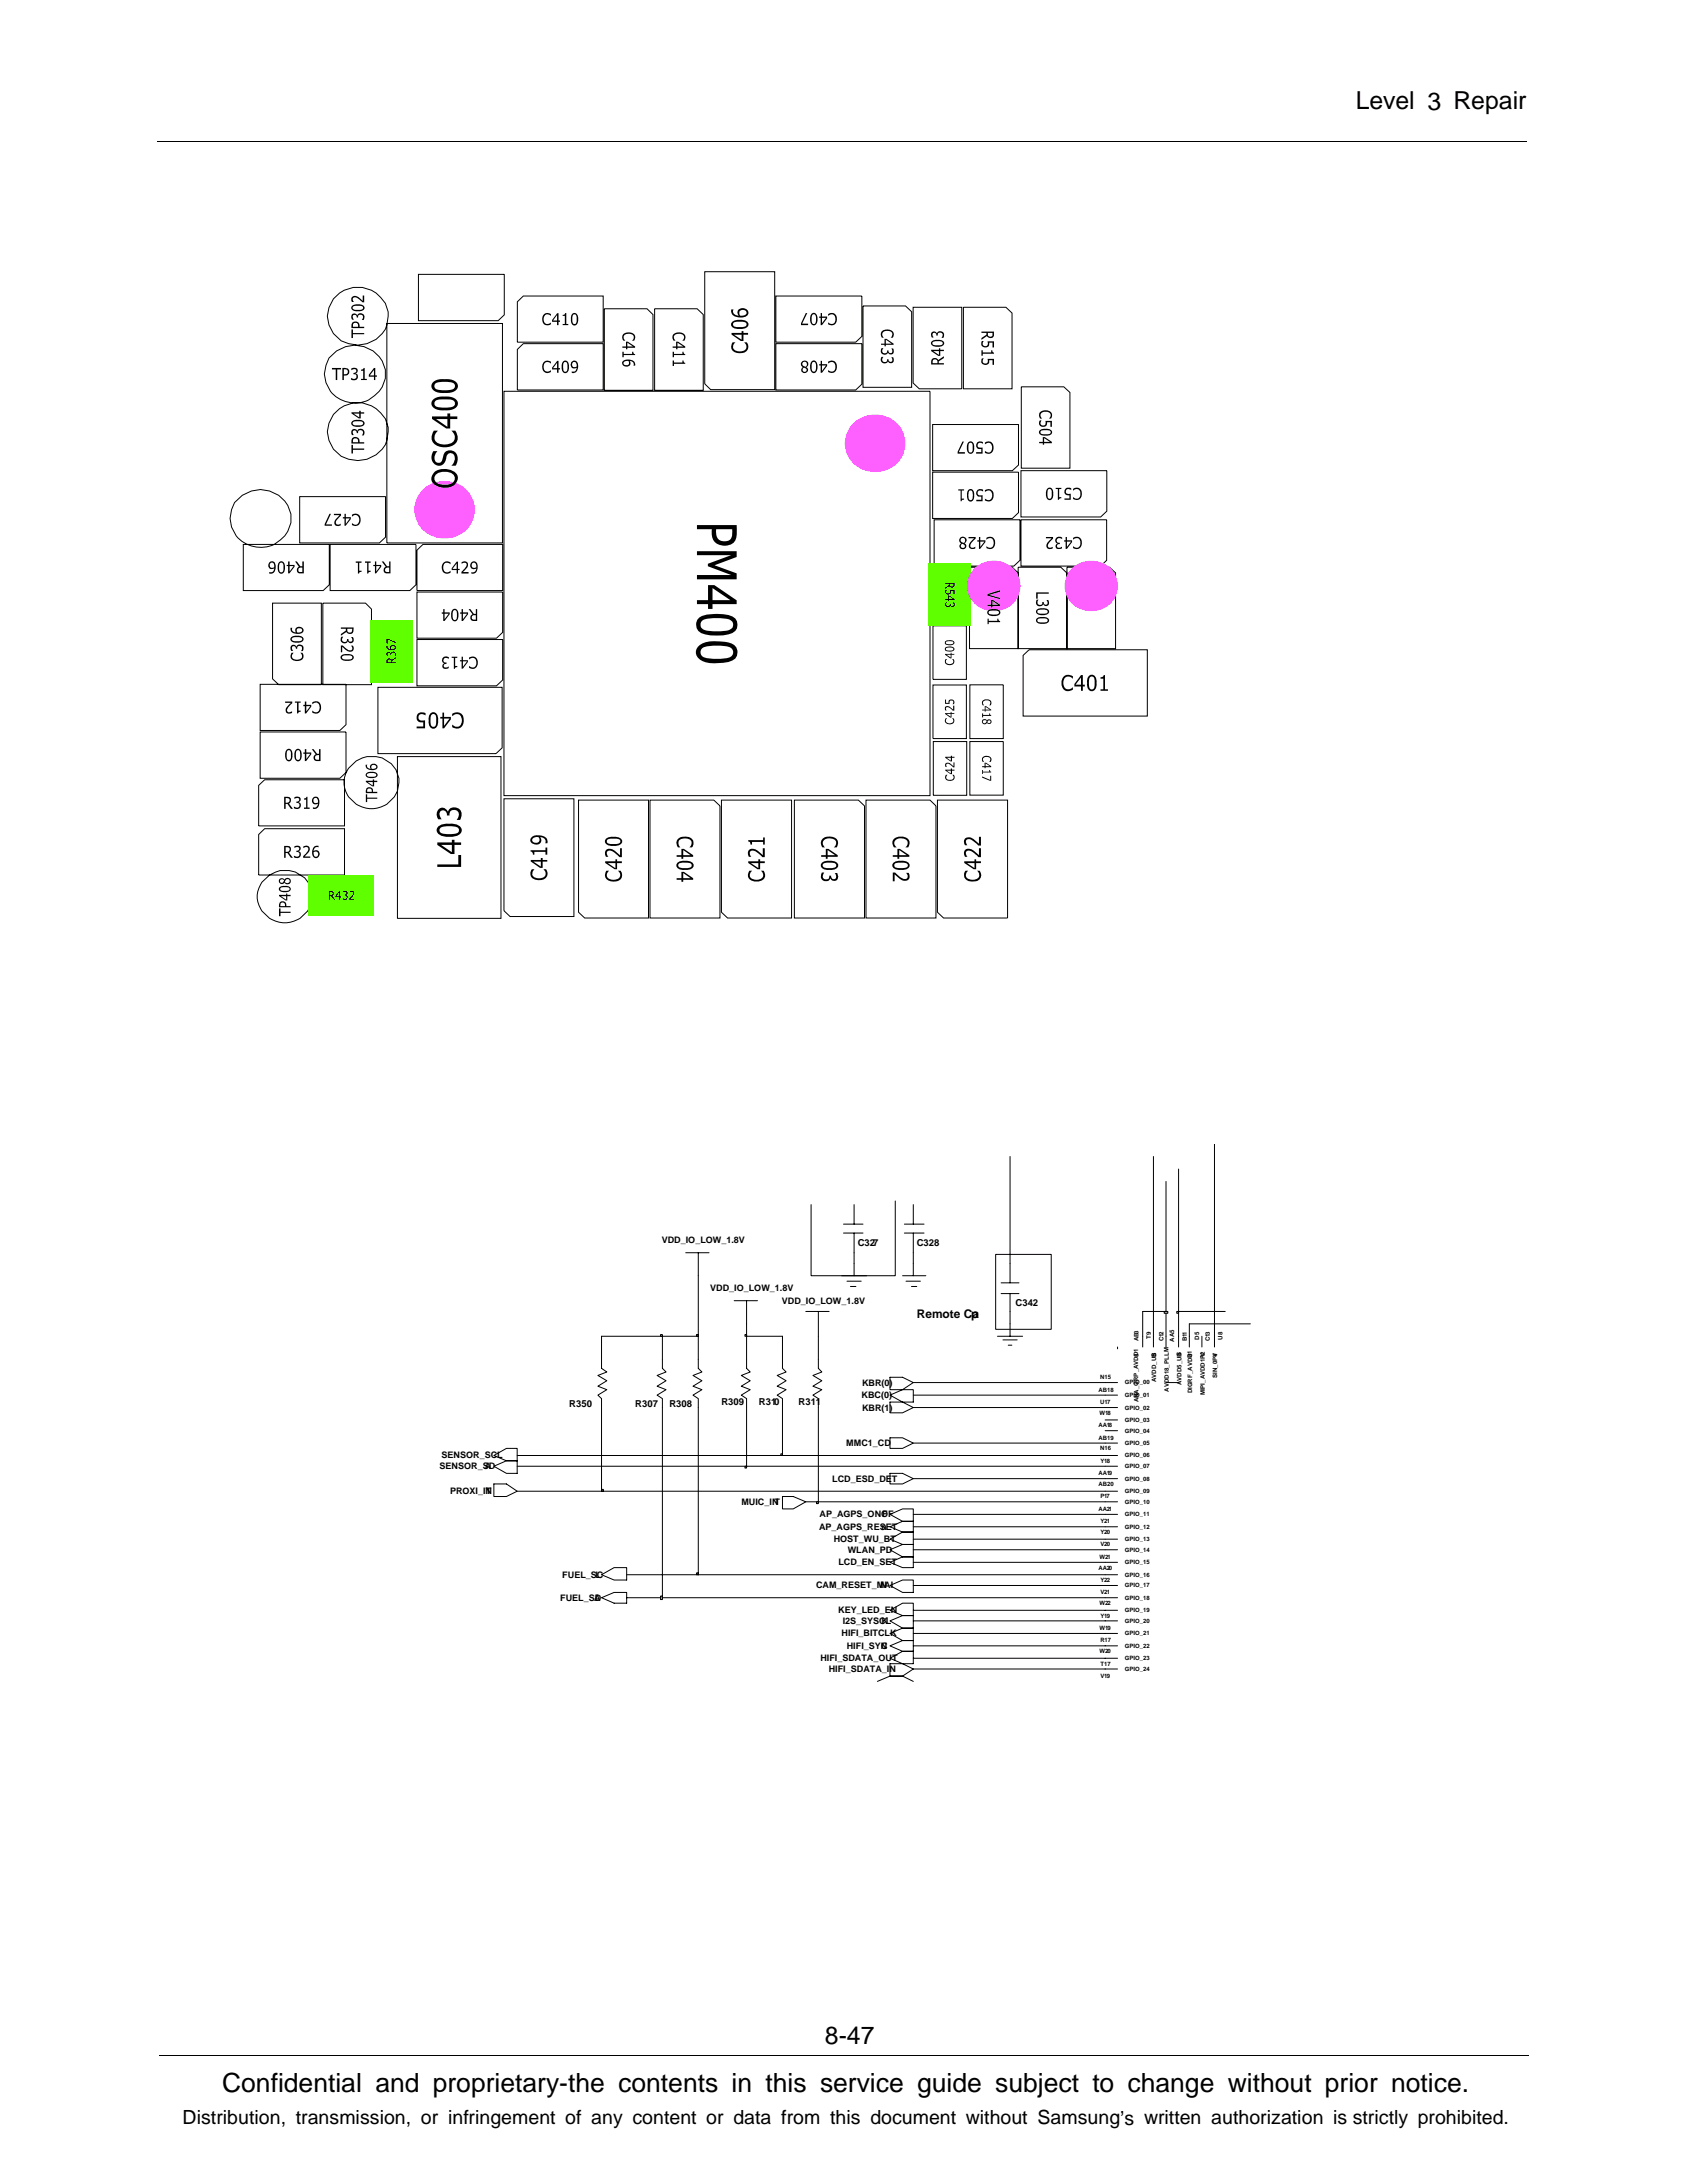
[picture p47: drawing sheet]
<svg xmlns="http://www.w3.org/2000/svg" width="216mm" height="279mm" viewBox="0 0 216 279" stroke-linecap="round" stroke-linejoin="round" font-family="sans-serif">
<defs><g id="words">
<text font-size="3.4" x="28.4" y="267.7">Confidential and proprietary-the contents in this service guide subject to change without prior notice.</text>
<g font-size="3.2">
<text x="173.5" y="14">Level 3 Repair</text>
<text x="105.6" y="261.6">8-47</text>
</g>
<text font-size="2.5" x="23.4" y="271.9">Distribution, transmission, or infringement of any content or data from this document without Samsung’s written authorization is strictly prohibited.</text>
<g font-size="1.5">
<text x="117.3" y="168.7">Remote Ca</text>
<text x="124.3" y="168.7">p</text>
</g>
<g font-size="1.2">
<text x="109.8" y="159.4">C327</text>
<text x="117.3" y="159.4">C328</text>
<text x="130" y="167.2">C342</text>
<text x="92.3" y="179.8">R309</text>
<text x="97.1" y="179.8">R310</text>
<text x="102.2" y="179.8">R311</text>
<text x="72.9" y="180.1">R350</text>
<text x="81.3" y="180">R307</text>
<text x="85.7" y="180">R308</text>
</g>
<g font-size="1.1">
<text x="84.7" y="159.1">VDD_IO_LOW_1.8V</text>
<text x="90.9" y="165.3">VDD_IO_LOW_1.8V</text>
<text x="100.1" y="166.9">VDD_IO_LOW_1.8V</text>
<text x="110.3" y="178.9">KBC(0)</text>
<text x="110.3" y="177.3">KBR(0)</text>
<text x="108.3" y="185.1">MMC1_CD</text>
<text x="110.3" y="180.5">KBR(1)</text>
<text x="56.3" y="188">SENSOR_SD</text>
<text x="56.5" y="186.7">SENSOR_SCL</text>
<text x="57.6" y="191.2">PROXI_IN</text>
<text x="62" y="188">A</text>
<text x="62.2" y="191.2">T</text>
<text x="106.5" y="189.6">LCD_ESD_DET</text>
<text x="94.9" y="192.6">MUIC_IN</text>
<text x="99.1" y="192.6">T</text>
<text x="104.8" y="195.8">AP_AGPS_RESET</text>
<text x="104.9" y="194.2">AP_AGPS_ONOF</text>
<text x="106.7" y="197.4">HOST_WU_BT</text>
<text x="112.8" y="195.8">n</text>
<text x="112.9" y="194.2">F</text>
<text x="72" y="201.9">FUEL_SC</text>
<text x="76.2" y="201.9">L</text>
<text x="104.4" y="203.3">CAM_RESET_MAI</text>
<text x="107.3" y="200.3">LCD_EN_SET</text>
<text x="108.5" y="198.8">WLAN_PD</text>
<text x="112.7" y="203.3">N</text>
<text x="71.7" y="204.9">FUEL_SD</text>
<text x="76" y="204.9">A</text>
<text x="107.3" y="206.5">KEY_LED_EN</text>
<text x="107.7" y="209.4">HIFI_BITCLK</text>
<text x="107.8" y="207.9">I2S_SYSCL</text>
<text x="112.8" y="207.9">K</text>
<text x="105" y="212.6">HIFI_SDATA_OUT</text>
<text x="106.1" y="214">HIFI_SDATA_IN</text>
<text x="108.4" y="211">HIFI_SYN</text>
<text x="112.8" y="211">C</text>
</g>
<g font-size=".8">
<text x="145.7" y="171.7" transform="rotate(-90 145.7 171.7)">AB3</text>
<text x="147.3" y="171.4" transform="rotate(-90 147.3 171.4)">T9</text>
<text x="148" y="173.7" transform="rotate(-90 148 173.7)">S</text>
<text x="148.9" y="171.6" transform="rotate(-90 148.9 171.6)">C12</text>
<text x="150.3" y="171.7" transform="rotate(-90 150.3 171.7)">AA5</text>
<text x="151.2" y="173.6" transform="rotate(-90 151.2 173.6)">S</text>
<text x="151.9" y="171.6" transform="rotate(-90 151.9 171.6)">B11</text>
<text x="152.6" y="173.7" transform="rotate(-90 152.6 173.7)">81</text>
<text x="153.5" y="171.5" transform="rotate(-90 153.5 171.5)">D5</text>
<text x="154.2" y="173.7" transform="rotate(-90 154.2 173.7)">V</text>
<text x="154.9" y="171.6" transform="rotate(-90 154.9 171.6)">C13</text>
<text x="155.8" y="173.7" transform="rotate(-90 155.8 173.7)">4</text>
<text x="156.5" y="171.5" transform="rotate(-90 156.5 171.5)">U8</text>
<text x="140.6" y="178.1">AB18</text>
<text x="140.8" y="179.7">U17</text>
<text x="140.8" y="176.5">N15</text>
<text x="144" y="178.8">GPIO_01</text>
<text x="144" y="177.2">GPIO_00</text>
<text x="145.7" y="179.5" transform="rotate(-90 145.7 179.5)">ANA_GRP_AVD8D1</text>
<text x="148" y="176.9" transform="rotate(-90 148 176.9)">AVDD_UB</text>
<text x="149.6" y="178.1" transform="rotate(-90 149.6 178.1)">AVDD18_PLLM</text>
<text x="151.2" y="177.3" transform="rotate(-90 151.2 177.3)">AVDD5_UB</text>
<text x="152.6" y="178.3" transform="rotate(-90 152.6 178.3)">DIGRF_AVDD</text>
<text x="154.2" y="178.6" transform="rotate(-90 154.2 178.6)">MIPI_AVDD1P2</text>
<text x="155.8" y="176.4" transform="rotate(-90 155.8 176.4)">SIN_0PV</text>
<text x="140.6" y="182.7">AA18</text>
<text x="140.6" y="184.3">AB19</text>
<text x="140.7" y="181.1">W18</text>
<text x="140.8" y="185.6">N16</text>
<text x="144" y="182">GPIO_03</text>
<text x="144" y="180.4">GPIO_02</text>
<text x="144" y="184.9">GPIO_05</text>
<text x="144" y="183.4">GPIO_04</text>
<text x="140.6" y="188.8">AA19</text>
<text x="140.6" y="190.2">AB20</text>
<text x="140.8" y="187.2">Y18</text>
<text x="140.8" y="191.8">P17</text>
<text x="144" y="187.9">GPIO_07</text>
<text x="144" y="191.1">GPIO_09</text>
<text x="144" y="189.5">GPIO_08</text>
<text x="144" y="186.5">GPIO_06</text>
<text x="140.6" y="193.4">AA21</text>
<text x="140.8" y="196.3">Y20</text>
<text x="140.8" y="195">Y21</text>
<text x="140.8" y="197.9">V20</text>
<text x="144" y="197.3">GPIO_13</text>
<text x="144" y="195.6">GPIO_12</text>
<text x="144" y="194.1">GPIO_11</text>
<text x="144" y="192.5">GPIO_10</text>
<text x="140.6" y="200.9">AA20</text>
<text x="140.7" y="199.5">W21</text>
<text x="140.8" y="202.5">Y22</text>
<text x="144" y="203.2">GPIO_17</text>
<text x="144" y="200.2">GPIO_15</text>
<text x="144" y="198.6">GPIO_14</text>
<text x="144" y="201.8">GPIO_16</text>
<text x="140.7" y="208.6">W19</text>
<text x="140.7" y="205.4">W22</text>
<text x="140.8" y="207">Y19</text>
<text x="140.8" y="204.1">V21</text>
<text x="144" y="207.7">GPIO_20</text>
<text x="144" y="209.3">GPIO_21</text>
<text x="144" y="206.4">GPIO_19</text>
<text x="144" y="204.7">GPIO_18</text>
<text x="140.7" y="211.6">W20</text>
<text x="140.8" y="214.8">V19</text>
<text x="140.8" y="210.2">R17</text>
<text x="140.8" y="213.2">T17</text>
<text x="144" y="212.5">GPIO_23</text>
<text x="144" y="213.9">GPIO_24</text>
<text x="144" y="210.9">GPIO_22</text>
</g>
</g></defs>
<g fill="none" stroke="#000" stroke-width=".13">
<path d="M20.2 18.1h175.3M42.7 38.2a4 4 0 0 1 4-1.3 4 4 0 0 1 3 3 3.8 3.8 0 0 1-5.1 4.1 3.6 3.6 0 0 1-1.9-5.8zM53.6 35.1h10.9v5.2l-.7 .7h-10.2zM66.2 38.6l.8-.7h10.2v5.9h-11zM77.3 39.5h5.5l.8 .8v9.7h-6.3zM83.8 39.5h5.4l.8 .8v9.7h-6.2zM90.2 34.8h8.9v15.1h-8.1l-.8-.8zM99.3 37.9h11v5.2l-.8 .7h-10.2zM110.4 39.2h5.5l.8 .7v9.7h-6.3zM116.9 39.3h6.2v10.5h-5.5l-.7-.8zM123.3 39.3h5.4l.8 .8v9.7h-6.2zM42.1 45.8a4.1 4.1 0 0 1 4.1-1.5 4.1 4.1 0 0 1 3.1 3 3.9 3.9 0 0 1-3.4 4.3 3.8 3.8 0 0 1-3.7-1.7 3.8 3.8 0 0 1-.1-4.1z"/>
<path d="M42.7 53a4 4 0 0 1 4-1.4 4 4 0 0 1 3 3.1 3.8 3.8 0 0 1-5.1 4.1 3.7 3.7 0 0 1-1.9-5.8zM49.5 41.4h14.8v28.1h-14.8zM64.5 50.1h54.5v51.7h-54.5zM66.2 44.7l.8-.7h10.2v5.9h-11zM99.3 44h11v5.2l-.8 .7h-10.2zM119.4 54.3h10.9v5.2l-.7 .7h-10.2zM130.7 49.5h5.4l.8 .7v9.7h-6.2zM30 64.3a4 4 0 0 1 4.1-1.6 4 4 0 0 1 3.1 3.1 3.9 3.9 0 0 1-3.6 4.3 3.9 3.9 0 0 1-4.2-3.7l.2-1.2zM31.1 69.7h11v5.1l-.7 .8h-10.3zM34.9 77.2h6.2v10.4h-5.4l-.8-.7zM38.4 63.6h10.9v5.1l-.7 .8h-10.2zM41.3 77.2h5.5l.7 .8v9.6h-6.2z"/>
<path d="M42.2 69.7h11v5.1l-.7 .8h-10.3zM47.9 79.9h4.3v6.9h-4.3zM53.4 70.4l.7-.7h10.2v5.9h-10.9zM53.4 75.8h10.9v5.1l-.8 .8h-10.1zM119.4 60.4h10.9v5.2l-.7 .8h-10.2zM119.4 72.7h4.3v6.9h-4.3zM119.5 66.5h11v5.2l-.7 .8h-10.3zM124.1 72.6h5.4l.8 .7v9.7h-6.2zM130.3 72.6h5.5l.7 .7v9.7h-6.2zM130.7 66.5h10.9v5.2l-.7 .8h-10.2zM130.7 60.2h10.9v5.2l-.7 .8h-10.2zM136.5 72.6h5.5l.8 .7v9.7h-6.3z"/>
<path d="M33.3 87.6h11v5.2l-.8 .7h-10.2zM33.3 93.7h11v5.2l-.8 .7h-10.2zM44.6 98.3a3.7 3.7 0 0 1 5.5-.6 3.4 3.4 0 0 1 .5 4.1 3.4 3.4 0 0 1-3.9 1.6 3.3 3.3 0 0 1-2.1-5.1zM48.4 88h15.9v7.7l-.8 .8h-15.1zM50.9 96.8h13.2v20.7h-13.2zM53.4 81.9h10.9v5.1l-.8 .8h-10.1zM119.4 80.1h4.3v6.9h-4.3zM119.4 87.7h4.3v6.8h-4.3zM119.4 94.9h4.3v6.9h-4.3zM124.1 94.9h4.3v6.9h-4.3zM124.1 87.7h4.3v6.8h-4.3zM130.9 83.9l.8-.7h15.1v8.5h-15.9z"/>
<path d="M33.1 100.5l.8-.7h10.2v5.9h-11zM33.1 106.8l.8-.7h10.2v5.9h-11zM33.5 112.9a3.7 3.7 0 0 1 6.1 .2 3.5 3.5 0 0 1-.6 3.9 3.5 3.5 0 0 1-3.9 .8 3.2 3.2 0 0 1-1.6-4.9zM40.1 112.6h7.2v4h-7.2zM64.5 102.2h8.9v15.1h-8.1l-.8-.7zM74 102.4h9v15.1h-8.2l-.8-.7zM83.2 102.4h8.2l.7 .7v14.4h-8.9zM92.3 102.4h9v15.1h-8.2l-.8-.7zM101.7 102.4h8.2l.7 .7v14.4h-8.9zM110.8 102.4h8.2l.8 .7v14.4h-9zM120 102.4h8.9v15.1h-8.1l-.8-.7zM20.4 263h175.3"/>
</g>
<g fill="#000">
<path d="M69.7 46.2h.4l.4 .1v.2a.55 .55 0 0 0-.7-.1 .55 .55 0 0 0-.2 .7 .52 .52 0 0 0 .4 .4 .52 .52 0 0 0 .5-.1v.2l-.1 .1a.64 .64 0 0 1-1-.4v-.4l.1-.4zM69.7 40.1h.4l.4 .1v.2a.57 .57 0 0 0-.8 0 .57 .57 0 0 0-.1 .7 .52 .52 0 0 0 .9 .2l-.1 .2a.68 .68 0 0 1-1-.3v-.4l.1-.4zM72 40.3l.3-.1v-.1h.2v1.4h.2v.1h-.7v-.1h.3v-1.1h-.3zM79.7 45h.1v.3h1.1v-.3h.1l.1 .2 .2 .1v.1h-1.5v.3h-.1zM79.8 42.7a1.12 1.12 0 0 1 1.4 .1l.1 .4-.1 .4h-.3a.51 .51 0 0 0 .1-.7 .51 .51 0 0 0-.7-.2 .48 .48 0 0 0-.5 .3 .48 .48 0 0 0 .2 .6h-.2l-.2-.3 .1-.4zM86.1 45h.2v.3h1v-.3h.2l.2 .4h-1.4v.3h-.2zM86.1 46.1h.2v.3h1v-.3h.2l.2 .5h-1.4v.2h-.2zM86.2 42.7a1.09 1.09 0 0 1 1.4 .1l.1 .4-.1 .4h-.3a.49 .49 0 0 0 .2-.6 .49 .49 0 0 0-.6-.3 .51 .51 0 0 0-.6 .3 .51 .51 0 0 0 .1 .6l-.2-.1a.63 .63 0 0 1 0-.8zM93.7 43.8h.4a.61 .61 0 0 0-.2 .7 .61 .61 0 0 0 .5 .5 .73 .73 0 0 0 .8-.1 .73 .73 0 0 0 .3-.8l-.3-.3 .4 .1a.8 .8 0 0 1-.4 1.2 1.33 1.33 0 0 1-1.6-.4v-.4zM103.1 40.1h.2l-.6 1.3h.7v.2h-.9v-.2zM106 40.2a.71 .71 0 0 1 1.1 .3v.4l-.1 .4-.2 .3h-.4l-.4-.1v-.2a.56 .56 0 0 0 .8 .1 .56 .56 0 0 0 .1-.8 .5 .5 0 0 0-.4-.4 .5 .5 0 0 0-.5 .2zM106 46.3a.68 .68 0 0 1 1.1 .3v.4l-.1 .4-.2 .3h-.4l-.4-.1v-.2a.56 .56 0 0 0 .7 0 .56 .56 0 0 0 .2-.7 .53 .53 0 0 0-.9-.2z"/>
<path d="M112.9 42.4l.2-.2a1.16 1.16 0 0 1 1.2 .3l.1 .3-.1 .4h-.3a.48 .48 0 0 0 .2-.6 .48 .48 0 0 0-.6-.2h-.4l-.2 .1-.1 .2v.3l.2 .2h-.2a.76 .76 0 0 1 0-.8zM112.8 44.6h.3a.37 .37 0 0 0-.1 .5 .37 .37 0 0 0 .5 .1v-.3h.2l.1 .3 .3-.1a.44 .44 0 0 0 0-.5h.2a.45 .45 0 0 1 0 .5 .45 .45 0 0 1-.5 .2l-.2-.2v.1a.51 .51 0 0 1-.7 .1 .51 .51 0 0 1-.1-.7zM112.8 45.7h.3a.36 .36 0 0 0-.2 .4 .36 .36 0 0 0 .5 .2l.1-.3h.2a.28 .28 0 0 0 .1 .3 .28 .28 0 0 0 .4-.1v-.3l-.1-.2h.2a.42 .42 0 0 1 0 .7 .42 .42 0 0 1-.7-.2l-.1 .2-.3 .1h-.2l-.2-.2-.1-.3zM123.2 56.5h.2l-.7 1.4h.8v.2h-.9v-.3zM125 56.7l.2-.2 .6 .1v.2l-.2-.1a.33 .33 0 0 0-.4 .1 .33 .33 0 0 0 .1 .5h.5v.8h-.9v-.2h.7v-.4a.55 .55 0 0 1-.7-.5zM126 56.6h.1a.7 .7 0 0 1 1 .3l.1 .5-.1 .4-.3 .2-.3 .1-.5-.1v-.3l.4 .2a.63 .63 0 0 0 .6-.6 .63 .63 0 0 0-.5-.6l-.5 .2zM133.1 52.7a.95 .95 0 0 1 1.5 .3l-.1 .6h-.3l.2-.3 .1-.2a.77 .77 0 0 0-1.3 0v.2l.2 .3h-.3l-.1-.2v-.4zM133.1 53.8h.2a.35 .35 0 0 0 0 .6 .35 .35 0 0 0 .5-.3v-.2h.8v.7h-.2v-.6h-.4a.53 .53 0 0 1-.6 .7 .53 .53 0 0 1-.3-.9zM42.2 65.8h.2l-.7 1.3h.8v.2h-.9v-.2zM42.7 65.8h.9v.2l-.6 .7v.3l.2 .1 .4-.1v.2a.49 .49 0 0 1-.7 0 .49 .49 0 0 1 0-.6l.6-.7h-.8zM45 65.9l.1-.1a.76 .76 0 0 1 1.1 .7 .76 .76 0 0 1-1 .8l-.2-.1v-.2a.51 .51 0 0 0 .6 .1 .51 .51 0 0 0 .4-.5v-.3l-.2-.2-.2-.2h-.3l-.3 .2zM56.9 71.9l.3-.1 .5 .2v.2a.56 .56 0 0 0-.8-.1 .56 .56 0 0 0-.1 .8 .53 .53 0 0 0 .9 .2v.2a.68 .68 0 0 1-1.1-.3l-.1-.5 .1-.3z"/>
<path d="M59.1 71.9a.49 .49 0 0 1 .7 .1 .49 .49 0 0 1-.1 .7l-.5 .5h.8v.2h-.9v-.2l.2-.3a.66 .66 0 0 0 .3-.8l-.3-.1-.2 .2zM122.6 62.6h.8v.2h-.3v1h.3v.1l-.3 .1v.2h-.2v-1.4h-.3zM124 68.7h.9v.2a1.02 1.02 0 0 0-.7 1.1 .45 .45 0 0 0 .6 0v.2l-.3 .1-.3-.1a.63 .63 0 0 1 .1-1l.4-.3h-.7zM125 62.8l.2-.2h.3l.3 .1v.2a.37 .37 0 0 0-.5-.1 .37 .37 0 0 0-.1 .5l.6 .1v.8h-.9v-.2h.7v-.4a.48 .48 0 0 1-.7-.5zM126 62.7a.69 .69 0 0 1 1.1 .3l.1 .5-.1 .4-.3 .2-.3 .1-.5-.1v-.3l.5 .2a.62 .62 0 0 0 .5-.6 .62 .62 0 0 0-.5-.6l-.5 .2zM126.2 68.8a.73 .73 0 0 1 1.1 .3l.1 .5-.2 .4-.2 .2-.3 .1-.5-.2v-.2a.55 .55 0 0 0 .8 .1 .55 .55 0 0 0 .1-.7 .5 .5 0 0 0-.3-.4 .5 .5 0 0 0-.6 .2zM132.6 75.8h1.6v.2h-1.4v.6h-.2zM132.7 76.8h.2a.35 .35 0 0 0-.1 .4 .35 .35 0 0 0 .4 .2l.2-.1v-.3h.2l.1 .4h.3a.43 .43 0 0 0-.1-.6h.3a.45 .45 0 0 1 0 .5 .45 .45 0 0 1-.5 .2l-.2-.2-.1 .2-.3 .1-.3-.1-.2-.1v-.3zM133.9 68.7h.9v.2l-.3 .3a.8 .8 0 0 0-.4 .8l.2 .1 .4-.1v.2h-.6a.75 .75 0 0 1 .3-1.1l.2-.2h-.7zM135.1 62.4h.7v.2h-.2v1h.2v.2h-.2l-.1 .2h-.1v-1.4h-.3zM135.2 68.8l.3-.1 .4 .1v.2l-.5-.1-.1 .2a.31 .31 0 0 0 .3 .4v.1h-.1a.27 .27 0 0 0-.2 .5 .27 .27 0 0 0 .5-.1h.1v.2a.55 .55 0 0 1-.8-.2v-.3l.2-.1-.1-.1a.43 .43 0 0 1 0-.7zM136.4 62.6l.2-.2h.3l.2 .1v.2a.39 .39 0 0 0-.4-.1 .39 .39 0 0 0-.3 .3 .42 .42 0 0 0 .6 .3v.8h-.8v-.2h.7v-.4a.5 .5 0 0 1-.6-.2 .5 .5 0 0 1 .1-.6z"/>
<path d="M137.3 68.8h.2a.68 .68 0 0 1 .9 .3 .79 .79 0 0 1-.6 1.2l-.5-.2v-.2a.57 .57 0 0 0 .8 .1 .57 .57 0 0 0 .1-.7 .53 .53 0 0 0-.9-.2zM137.3 62.5h.1a.66 .66 0 0 1 1 .3l.1 .5-.2 .4-.2 .2-.3 .1-.5-.1v-.3a.56 .56 0 0 0 .8 .1 .56 .56 0 0 0 .2-.7 .51 .51 0 0 0-.4-.4 .51 .51 0 0 0-.6 .2zM36.5 89.8h.9v.2l-.2 .2a.88 .88 0 0 0-.4 .8l.3 .2 .3-.2v.2a.5 .5 0 0 1-.6 .1 .5 .5 0 0 1-.2-.5l.1-.3 .5-.5h-.7zM37.7 89.8h.8v.1h-.3v1.1h.3v.1l-.3 .1v.1h-.2v-1.4h-.3zM37.3 82.7a.38 .38 0 0 1 .6 .1 .5 .5 0 0 1 .8-.2 .5 .5 0 0 1 0 .7h-.2a.37 .37 0 0 0 .1-.5 .37 .37 0 0 0-.5-.1l-.1 .3h-.1a.28 .28 0 0 0-.2-.3 .28 .28 0 0 0-.4 .2 .28 .28 0 0 0 .2 .3v.1h-.2l-.1-.2zM37.3 83.5h.3a.49 .49 0 0 0-.2 .6 .49 .49 0 0 0 .5 .3 .51 .51 0 0 0 .7-.2 .51 .51 0 0 0-.2-.6l.3-.1 .1 .2a.65 .65 0 0 1-.7 .9 .71 .71 0 0 1-.8-.2 .71 .71 0 0 1 0-.9zM40 89.9l.3-.1a.58 .58 0 0 1 .7 .4l.1 .4-.1 .4-.2 .3h-.4l-.4-.1v-.2a.57 .57 0 0 0 .7 .1 .57 .57 0 0 0 .2-.8 .51 .51 0 0 0-.4-.4 .51 .51 0 0 0-.5 .2zM53.6 91.3l.2-.1 .7 .1v.3a.52 .52 0 0 0-.9 .1 .46 .46 0 0 0 .1 .5 .46 .46 0 0 0 .5 0h.2v1h-1.1v-.2h.9l-.1-.5a.61 .61 0 0 1-.8-.7l.1-.3zM56.7 84.2a.61 .61 0 0 1 .7-.1v.2l-.5-.1-.1 .2v.3l.3 .1v.2h-.2a.27 .27 0 0 0 0 .4 .27 .27 0 0 0 .4-.1h.1v.2a.46 .46 0 0 1-.5 .1 .46 .46 0 0 1-.2-.6l.2-.1h-.1a.43 .43 0 0 1-.1-.7zM57.8 84.1h.7v.1h-.2v1h.2v.2h-.2l-.1 .2h-.1v-1.4h-.3zM57.9 91.3h.1a.92 .92 0 0 1 1.3 .4 1.04 1.04 0 0 1-.9 1.5l-.5-.1v-.3a.71 .71 0 0 0 .8 .2 .71 .71 0 0 0 .4-.8 .71 .71 0 0 0-.4-.7 .71 .71 0 0 0-.8 .2zM60 84.2l.5-.2a.81 .81 0 0 1 .7 .8 .81 .81 0 0 1-.7 .8l-.5-.1v-.3a.56 .56 0 0 0 .8 .1 .56 .56 0 0 0 .1-.7 .54 .54 0 0 0-.9-.2z"/>
<path d="M120.9 89.5h.2v.5h.3a.38 .38 0 0 1 .5-.5 .38 .38 0 0 1 .2 .6h-.2a.27 .27 0 0 0 0-.4h-.3l-.1 .4h-.6zM121 84.3h.2a.37 .37 0 0 0-.1 .5 .37 .37 0 0 0 .4 .2 .37 .37 0 0 0 .5-.2 .37 .37 0 0 0-.1-.5l.2 .1a.4 .4 0 0 1-.3 .7 .54 .54 0 0 1-.6 0 .54 .54 0 0 1-.3-.6zM121 91.9h.2a.41 .41 0 0 0 0 .6 .41 .41 0 0 0 .6 0l.2-.2-.1-.4h.1l.1 .2a.45 .45 0 0 1-.3 .6 .61 .61 0 0 1-.9-.5zM121.1 99.2h.1a.37 .37 0 0 0-.1 .5 .37 .37 0 0 0 .5 .1 .34 .34 0 0 0 .4-.2 .34 .34 0 0 0-.1-.4l.2 .1a.5 .5 0 0 1 0 .5 .5 .5 0 0 1-.5 .1h-.3a.46 .46 0 0 1-.2-.7zM121 90.4a.67 .67 0 0 1 .9 .3l.1 .1v-.5h.1v.7l-.2-.1a.92 .92 0 0 0-.8-.3v.1l.1 .2h-.2zM121 97.7a.88 .88 0 0 1 1 .3v.1v-.5h.2v.6h-.2l-.6-.5-.3 .1 .1 .4h-.2l-.1-.2zM125.7 98.6h.1v.2h.8v-.2h.1l.2 .3h-1.1v.2h-.1zM125.7 91.3h.1v.2h.8v-.2h.1l.2 .3h-1.1v.2h-.1zM125.8 96.9a.59 .59 0 0 1 .8-.1 .59 .59 0 0 1 .2 .7h-.2l.1-.2v-.2a.64 .64 0 0 0-.9-.1v.3l.1 .2a.32 .32 0 0 1-.2-.2 .32 .32 0 0 1 0-.3zM125.8 89.6a.62 .62 0 0 1 .7-.1 .62 .62 0 0 1 .4 .6l-.1 .2h-.2l.1-.3a.48 .48 0 0 0-.4-.4 .48 .48 0 0 0-.5 .4l.1 .3a.32 .32 0 0 1-.2-.2 .32 .32 0 0 1 0-.3zM125.7 99.4l1 .4v-.5h.2v.6l-1.2-.4zM136.3 86.5l.4-.1 .6 .2v.3a.69 .69 0 0 0-.8-.2 .69 .69 0 0 0-.4 .7 .7 .7 0 0 0 .4 .8 .7 .7 0 0 0 .8-.2v.3l-.6 .2a1.05 1.05 0 0 1-.7-1.7z"/>
<path d="M140.8 86.7a.35 .35 0 0 0 .4-.3h.2v1.8h.4v.2h-1v-.2h.4v-1.3h-.4zM56.1 103.7l.2-.3h.3l.4 .1 .3 .4a.96 .96 0 0 1 1.4-.4 .96 .96 0 0 1 .2 1.4h-.4a.65 .65 0 0 0 .1-1 .65 .65 0 0 0-1 .1l-.1 .4h-.3l-.1-.4-.2-.2-.3-.1-.3 .2a.9 .9 0 0 0 .2 1h-.4l-.2-.5v-.4zM56 110.6h2.7v-1.2h.3v1.6h-3zM68.1 111.3h.3a.65 .65 0 0 0-.2 .8 .65 .65 0 0 0 .8 .3 .66 .66 0 0 0 .8-.3 .66 .66 0 0 0-.2-.8h.3v.1a.85 .85 0 0 1 0 .9 .85 .85 0 0 1-.8 .4 1.03 1.03 0 0 1-1.2-.8v-.3zM67.9 108.8h1.9v-.3h.2v.9h-.2v-.4h-1.4v.4h-.2l-.1-.4h-.2zM77.6 111.4h.3a.66 .66 0 0 0-.2 .9 .66 .66 0 0 0 .8 .3 .66 .66 0 0 0 .7-.2 .66 .66 0 0 0 .1-.7l-.2-.3h.3l.1 .2a.83 .83 0 0 1-.5 1.2 1.33 1.33 0 0 1-1.5-.5l-.1-.4zM77.6 108.8a1.01 1.01 0 0 1 1.2 .2l.6 .5v-.9h.2v1.1h-.3l-.1-.1a1.89 1.89 0 0 0-1.4-.7 .52 .52 0 0 0 .1 .8h-.3l-.2-.4v-.3zM86.8 107.3a1.33 1.33 0 0 1 1.9 .3l.1 .5-.2 .3v.1h-.4a.67 .67 0 0 0 .2-.9 .67 .67 0 0 0-.8-.3 .63 .63 0 0 0-.8 .4 .63 .63 0 0 0 .3 .8h-.3a.81 .81 0 0 1 0-1.2zM95.9 111.4h.3a.65 .65 0 0 0-.2 .9 .65 .65 0 0 0 .8 .3 .72 .72 0 0 0 .9-.6l-.3-.6h.3l.2 .6a1.02 1.02 0 0 1-1.3 .8l-.5-.1-.3-.3-.1-.4zM95.9 108.8a1.2 1.2 0 0 1 1.5 .4l.2 .3v-.9h.3v1.1h-.3l-.7-.6a.54 .54 0 0 0-.5-.3 .54 .54 0 0 0-.5 .4l.2 .5h-.3l-.1-.4v-.3zM95.8 107.5h1.9v-.3h.2v.9h-.2v-.3h-1.5v.3h-.1l-.1-.3-.2-.1zM105.2 107.4a1.38 1.38 0 0 1 2 .2l.1 .4-.2 .5h-.4a.62 .62 0 0 0 .3-.8 .62 .62 0 0 0-.7-.4h-.4l-.4 .2-.2 .2v.4l.3 .4h-.4l-.1-.3v-.5z"/>
<path d="M105.2 111.7h.3a.46 .46 0 0 0-.1 .7 .46 .46 0 0 0 .7-.1v-.2h.3a.34 .34 0 0 0 .2 .4 .34 .34 0 0 0 .4-.2v-.3l-.2-.3 .4 .1a.58 .58 0 0 1 0 .7 .58 .58 0 0 1-.8 .1l-.1-.2a.67 .67 0 0 1-1 .3 .67 .67 0 0 1-.1-1zM114.3 111.7h.3a1.71 1.71 0 0 0 1.4 .8 .48 .48 0 0 0 0-.8h.3l.1 .7a.71 .71 0 0 1-1.1 .2l-.8-.7v.9h-.2zM114.3 107.5a1.37 1.37 0 0 1 2 0l.1 .4-.2 .6h-.3a.63 .63 0 0 0 .2-.8 .63 .63 0 0 0-.7-.4h-.4l-.3 .2-.2 .2v.4l.2 .4h-.3l-.2-.6zM123.6 111.4h.3a.66 .66 0 0 0-.2 .9 .66 .66 0 0 0 .8 .3 .7 .7 0 0 0 .8-.6v-.3l-.2-.3h.3a.84 .84 0 0 1 .1 1 .84 .84 0 0 1-.9 .4 .92 .92 0 0 1-1.2-1zM123.5 108.8a1.2 1.2 0 0 1 1.6 .5l.2 .2v-.9h.2v1.1h-.3l-.4-.4a.92 .92 0 0 0-1.1-.3l-.1 .3 .2 .4h-.3l-.1-.4v-.3zM123.6 107.3a.96 .96 0 0 1 1.1 .2l.6 .5v-.9h.2v1.1h-.3l-.4-.4a1.06 1.06 0 0 0-1.1-.3l-.1 .1 .2 .6h-.3a.7 .7 0 0 1 .1-.9z"/>
<path d="M93.6 39.6h.3a.56 .56 0 0 0 .1 .6 .56 .56 0 0 0 .5 .2 .58 .58 0 0 1-.1-.7 .58 .58 0 0 1 .6-.3l.5 .1 .2 .3 .1 .3a1 1 0 0 1-1.3 .5 .8 .8 0 0 1-.9-1zM94.7 39.8l-.1 .1a.37 .37 0 0 0 .1 .4 .37 .37 0 0 0 .4 .1l.4-.2a.48 .48 0 0 0-.2-.5 .48 .48 0 0 0-.6 .1z"/>
<path d="M71.3 46.2h.2v.9h.2v.2h-.2v.4h-.2v-.4h-.6v-.2zM71.3 46.4l-.5 .7h.5z"/>
<path d="M71.3 40.1h.2v.9h.2v.2h-.2v.4h-.2v-.4h-.6v-.2zM71.3 40.3l-.5 .7h.5z"/>
<path d="M72.1 46.2l.2-.1 .3 .1a1.28 1.28 0 0 1 0 1.5l-.3 .1-.2-.1a1.28 1.28 0 0 1 0-1.5zM72.2 46.4l-.1 .3a.81 .81 0 0 0 .1 .9h.1a.36 .36 0 0 0 .3-.6v-.1a.35 .35 0 0 0 0-.4 .35 .35 0 0 0-.4-.1z"/>
<path d="M73.2 46.3a.52 .52 0 0 1 .6 0 .52 .52 0 0 1 .2 .6 .69 .69 0 0 1-.8 .8v-.2a.44 .44 0 0 0 .6-.4 .5 .5 0 0 1-.7-.1 .5 .5 0 0 1 .1-.7zM73.2 46.7a.34 .34 0 0 0 .6 0 .34 .34 0 0 0-.6 0z"/>
<path d="M73.3 40.1l.2-.1 .3 .1a1.21 1.21 0 0 1 0 1.5l-.3 .1-.2-.1a1.34 1.34 0 0 1 0-1.5zM73.4 40.2a1.1 1.1 0 0 0 0 1.2h.3a1.13 1.13 0 0 0-.1-1.2z"/>
<path d="M80.1 43.7h.2l1 .6v.2h-1v.2h-.2v-.2h-.4v-.2h.4zM80.3 43.9v.4h.7z"/>
<path d="M79.7 46.3a.93 .93 0 0 1 .9-.3 .93 .93 0 0 1 .7 .7l-.2 .1a.42 .42 0 0 0-.1-.5 .42 .42 0 0 0-.4-.1 .46 .46 0 0 1 0 .6 .46 .46 0 0 1-.6 .1l-.3-.2zM79.9 46.3a.26 .26 0 0 0 0 .4 .26 .26 0 0 0 .3 0h.3v-.5h-.3z"/>
<path d="M86.5 43.7h.3l.9 .6v.2h-1v.2h-.2v-.2h-.4v-.2h.4zM86.7 43.9v.4h.7z"/>
<path d="M93.8 41.1a2.09 2.09 0 0 1 1.8 0l.2 .3v.3l-.2 .2a2.18 2.18 0 0 1-1.8 0l-.2-.2v-.3zM93.9 41.3v.4a1.89 1.89 0 0 0 1.6 0l.1-.2a.69 .69 0 0 0-.9-.3h-.7z"/>
<path d="M93.6 42.6h1.3v-.2h.2v.2h.6v.2h-.6v.8h-.3l-1.2-.8zM93.9 42.8l1 .7v-.7z"/>
<path d="M102.6 46.3a.48 .48 0 0 1 .6-.1 .48 .48 0 0 1 .2 .5l-.2 .3a.4 .4 0 0 1 .2 .5 .4 .4 0 0 1-.4 .3l-.3-.1-.2-.2 .1-.3 .1-.2-.2-.2zM102.7 46.6a.31 .31 0 0 0 .6 0 .31 .31 0 0 0-.6 0zM102.8 47.1a.28 .28 0 0 0-.1 .4 .28 .28 0 0 0 .3 .1l.2-.1a.29 .29 0 0 0-.1-.3 .29 .29 0 0 0-.3-.1z"/>
<path d="M103.9 40.1l.2-.1 .3 .1a1.2 1.2 0 0 1 0 1.5h-.3h-.2a1.21 1.21 0 0 1 0-1.5zM104.1 40.2a1.11 1.11 0 0 0-.1 1.2l.1 .1a.46 .46 0 0 0 .3-.7v-.1a.37 .37 0 0 0-.3-.5z"/>
<path d="M103.9 46.2l.2-.1a.88 .88 0 0 1 .5 1.3l-.2 .3-.2 .1a.89 .89 0 0 1-.5-1.3zM104 46.4a1.11 1.11 0 0 0 .1 1.2 .41 .41 0 0 0 .3-.7v-.1a.35 .35 0 0 0-.4-.4z"/>
<path d="M105 40.1h.2v.4h.7v.2l-.7 .9h-.2v-.9h-.2v-.2h.2zM105.2 40.7v.7l.5-.7z"/>
<path d="M105 46.2h.2v.4h.7v.2l-.7 .9h-.2v-.9h-.2v-.2h.2zM105.2 46.8v.7l.5-.7z"/>
<path d="M113.2 43.4h.3l.9 .6v.1h-1v.2h-.2v-.2h-.4v-.1h.4zM113.4 43.5v.5h.7z"/>
<path d="M124 56.6l.2-.1 .3 .1a1.32 1.32 0 0 1 0 1.4l-.3 .1-.2-.1a1.23 1.23 0 0 1 0-1.4zM124.1 56.7a1.14 1.14 0 0 0 0 1.2h.1a.44 .44 0 0 0 .3-.6v-.2a.34 .34 0 0 0-.4-.4z"/>
<path d="M133.5 55.9h.2l.9 .7v.1h-1v.2h-.1v-.2h-.5v-.1h.5zM133.6 56.1v.5h.8z"/>
<path d="M133.1 55.1a1.49 1.49 0 0 1 1.5 0l.1 .2-.1 .3a1.53 1.53 0 0 1-1.6 0v-.3zM133.2 55.2v.3a1.29 1.29 0 0 0 1.3-.1v-.2a1.33 1.33 0 0 0-1.3 0z"/>
<path d="M44.1 65.8h.2v.4h.6v.2l-.7 .9h-.1v-.9h-.2v-.2h.2zM44.3 66.4v.7l.5-.7z"/>
<path d="M58.4 71.9h.2v.9h.2v.2h-.2v.4h-.2v-.4h-.6v-.3zM58.4 72.1l-.5 .7h.5z"/>
<path d="M60.3 72l.2-.1h.3a.86 .86 0 0 1 .3 .9 .86 .86 0 0 1-.8 .6v-.2a.39 .39 0 0 0 .5-.1l.2-.4-.3 .2-.3-.1-.2-.2v-.2zM60.4 72.1v.3a.32 .32 0 0 0 .2 .3 .32 .32 0 0 0 .4-.2l-.1-.3-.2-.2h-.1z"/>
<path d="M122.9 68.8l.3-.1 .3 .1 .2 .2v.2l-.2 .3a.42 .42 0 0 1 0 .7 .42 .42 0 0 1-.6 0 .42 .42 0 0 1 .1-.7l-.2-.1-.1-.2zM123 68.9l-.1 .3 .2 .2a.2 .2 0 0 0 .3 .1 .2 .2 0 0 0 .1-.2v-.2l-.1-.2zM123.1 69.6l-.1 .3a.27 .27 0 0 0 .2 .2 .27 .27 0 0 0 .3-.2l-.2-.2z"/>
<path d="M124 62.7l.2-.1 .3 .1a1.32 1.32 0 0 1 0 1.4l-.3 .1-.2-.1a1.33 1.33 0 0 1 0-1.4zM124 62.8v.4a.86 .86 0 0 0 .1 .8 .4 .4 0 0 0 .4-.5v-.3a.3 .3 0 0 0-.1-.4 .3 .3 0 0 0-.4 0z"/>
<path d="M125.3 68.7h.2v.5h.6v.2l-.7 .9h-.1v-1h-.2v-.1h.2zM125.5 69.3v.7l.5-.7z"/>
<path d="M132.7 78a1.52 1.52 0 0 1 1.5 0l.1 .3-.1 .2a1.34 1.34 0 0 1-1.5 0l-.1-.2zM132.8 78.1v.4a1.11 1.11 0 0 0 1.3-.2v-.1a1.35 1.35 0 0 0-1.3-.1z"/>
<path d="M132.7 79.2a1.51 1.51 0 0 1 1.5 0l.1 .2-.1 .2a1.49 1.49 0 0 1-1.5 0l-.1-.2zM132.8 79.3v.2l.1 .1 .5 .1 .5-.1 .2-.1v-.2a1.21 1.21 0 0 0-1.3 0z"/>
<path d="M134.1 62.5l.2-.1 .3 .1a1.33 1.33 0 0 1 0 1.4l-.3 .1-.2-.1a1.23 1.23 0 0 1 0-1.4zM134.2 62.6v.1a1.23 1.23 0 0 0 0 1.1 .42 .42 0 0 0 .4-.6v-.2a.32 .32 0 0 0-.1-.3 .32 .32 0 0 0-.3-.1z"/>
<path d="M136.4 68.7h.1v.5h.7v.2l-.7 .9h-.1v-1h-.2v-.1h.2zM136.5 69.3v.7l.6-.7z"/>
<path d="M37.3 81.6a1.45 1.45 0 0 1 1.5 0l.1 .2-.1 .2a1.45 1.45 0 0 1-1.5 0l-.1-.2zM37.4 81.6l-.1 .1 .1 .2a1.11 1.11 0 0 0 1.2 .1v-.3a1.33 1.33 0 0 0-1.2-.1z"/>
<path d="M37.2 80.3l.2 .1a.41 .41 0 0 0 .1 .4 .41 .41 0 0 0 .4 .1 .44 .44 0 0 1-.1-.5 .44 .44 0 0 1 .5-.2l.3 .1 .2 .2v.3a.98 .98 0 0 1-1.6-.2zM38 80.5v.4a.48 .48 0 0 0 .6-.1 .26 .26 0 0 0 0-.3 .26 .26 0 0 0-.3-.1z"/>
<path d="M39 89.8h.2v.4h.6v.2l-.6 .9h-.2v-.9h-.2v-.2h.2zM39.2 90.4v.7l.5-.7z"/>
<path d="M55 91.4l.3-.2h.3l.2 .1a1.85 1.85 0 0 1 0 1.8l-.2 .2-.3-.1-.3-.1a2.1 2.1 0 0 1 0-1.7zM55.3 91.4a1.37 1.37 0 0 0-.1 1.4v.1a.34 .34 0 0 0 .6-.1v-.3a1.24 1.24 0 0 0-.2-1.1z"/>
<path d="M56.6 91.2h.2v.6h.9v.3l-.9 1.1h-.2v-1.2h-.3v-.2h.3zM56.8 92v.9l.7-.9z"/>
<path d="M59.1 84.1h.1v.4h.7v.2l-.7 .9h-.1v-1h-.2v-.1h.2zM59.2 84.6v.7l.6-.7z"/>
<path d="M121 82.9l.2-.1a1.03 1.03 0 0 1 .9 .2v.2a.97 .97 0 0 1-1.2 0zM121.1 83v.1l.1 .1a.89 .89 0 0 0 .8-.1l-.2-.2z"/>
<path d="M121 82.1l.2-.1a1.2 1.2 0 0 1 .9 .2v.2a.99 .99 0 0 1-1.1 0zM121.1 82.1v.1a.27 .27 0 0 0 .1 .2 .27 .27 0 0 0 .3 .1 .35 .35 0 0 0 .5-.3l-.3-.1z"/>
<path d="M120.9 83.7h.8v-.2h.1v.2h.3v.1h-.3v.5h-.2l-.7-.5zM121.1 83.8l.6 .4v-.4z"/>
<path d="M120.9 91.3h.8v-.2h.1v.2h.3v.1h-.3v.4h-.2l-.7-.4zM121.1 91.4l.6 .3v-.3z"/>
<path d="M121 98.5h.7v-.1h.1v.1h.4v.1h-.4v.5h-.2l-.6-.5zM121.2 98.6l.5 .4v-.4z"/>
<path d="M121 96.9h.7v-.2h.1v.2h.4v.1h-.4v.5h-.2l-.6-.5zM121.2 97l.5 .4v-.4z"/>
<path d="M126 97.6h.2l.7 .5v.1h-.8v.1h-.1v-.1h-.3v-.1h.3zM126.1 97.7v.4h.6z"/>
<path d="M125.8 92.1h.4l.1 .1 .1-.1h.2l.2 .1 .1 .2-.1 .2-.1 .1-.4-.2-.3 .2-.2-.1-.1-.2zM125.8 92.2v.2l.2 .2 .3-.3-.2-.1zM126.5 92.2l-.2 .2 .3 .2 .1-.1 .1-.1-.1-.2z"/>
<path d="M126 90.4h.2l.7 .4v.1h-.8v.2h-.1v-.2h-.3v-.1h.3zM126.1 90.5v.3h.6z"/>
<path d="M138.3 86.4h.3v1.2h.2v.3h-.2v.5h-.3v-.5h-.8v-.4zM138.3 86.7l-.7 .9h.7z"/>
<path d="M139.3 86.6l.3-.2h.3l.2 .1a1.93 1.93 0 0 1 0 1.8l-.2 .2h-.3l-.3-.2a2.07 2.07 0 0 1 0-1.7zM139.5 86.7l-.1 .3a1.56 1.56 0 0 0 .1 1.2h.2a.63 .63 0 0 0 .4-.8 .63 .63 0 0 0-.4-.8z"/>
<path d="M56 105.9l.3-.3a3.6 3.6 0 0 1 2.4 0l.3 .3 .1 .3-.1 .4-.3 .3a3.2 3.2 0 0 1-2.4 0l-.3-.3-.1-.4zM56.3 106l-.1 .3a.84 .84 0 0 0 1.1 .5 2.11 2.11 0 0 0 1.4-.3v-.2a.86 .86 0 0 0-1-.6 2.01 2.01 0 0 0-1.4 .3z"/>
<path d="M56 107.8h1.8v-.3h.4v.3h.8v.3h-.8v1.2h-.5l-1.7-1.2zM56.5 108.1l1.3 1v-1z"/>
<path d="M68.1 107.1a1.47 1.47 0 0 1 1.9 .4l.1 .4h-.3a.49 .49 0 0 0-.4-.7l-.3-.1a.57 .57 0 0 1 .1 .7 .57 .57 0 0 1-.6 .3l-.5-.1-.2-.3v-.3zM68.2 107.3l-.1 .3 .1 .1 .2 .2 .4-.1a.38 .38 0 0 0 .3-.3 .38 .38 0 0 0-.3-.4l-.4 .1z"/>
<path d="M67.9 110.1h1.3v-.3h.2v.3h.6v.2h-.6v.8h-.3l-1.2-.8zM68.3 110.3l.9 .6v-.6z"/>
<path d="M77.6 107.3a2.14 2.14 0 0 1 1.8 0l.2 .3v.2l-.2 .3a2.11 2.11 0 0 1-1.8 0l-.2-.3v-.3zM77.7 107.5v.3a1.8 1.8 0 0 0 1.7 0v-.3a1.67 1.67 0 0 0-1.7 0z"/>
<path d="M77.4 110.2h1.4v-.2h.2v.2h.6v.3h-.6v.8h-.3l-1.3-.9zM77.8 110.5l1 .6v-.6z"/>
<path d="M87.2 108.6h.3l1.2 .9v.2h-1.3v.2h-.2v-.2h-.6v-.2h.6zM87.4 108.8v.7h1z"/>
<path d="M87.2 111.6h.3l1.2 .8v.2h-1.3v.3h-.2v-.3h-.6v-.2h.6zM87.4 111.7v.7h1z"/>
<path d="M86.8 110.4a2.1 2.1 0 0 1 1.8 0l.2 .2v.3l-.2 .2a2.23 2.23 0 0 1-1.8 0l-.2-.2v-.3zM86.9 110.6l-.1 .1a.66 .66 0 0 0 .9 .4l.6-.1 .2-.1a.33 .33 0 0 0-.2-.4l-1-.1z"/>
<path d="M95.8 110.2h1.2v-.2h.3v.2h.6v.3h-.6v.8h-.4l-1.1-.9zM96.1 110.5l.9 .6v-.6z"/>
<path d="M105.7 108.6h.3l1.2 .9v.2h-1.3v.2h-.2v-.2h-.6v-.2h.6zM105.9 108.8v.7h1z"/>
<path d="M105.2 110.4a2.13 2.13 0 0 1 1.9 0l.2 .2v.3l-.2 .2a2.26 2.26 0 0 1-1.9 0l-.1-.2v-.3zM105.3 110.6v.3a1.58 1.58 0 0 0 1.7 0 .33 .33 0 0 0-.2-.4l-.3-.1a1.78 1.78 0 0 0-1.2 .2z"/>
<path d="M114.9 108.6h.3l1.2 .9v.2h-1.3v.2h-.2v-.2h-.6v-.2h.6zM115.1 108.8v.7h.9z"/>
<path d="M114.4 110.4a2.11 2.11 0 0 1 1.8 0l.2 .2v.3l-.2 .2a2.17 2.17 0 0 1-1.8 0l-.2-.2v-.3zM114.5 110.6l-.1 .2a.66 .66 0 0 0 .9 .3l.7-.1a.29 .29 0 0 0 .2-.2 .29 .29 0 0 0-.2-.3l-.3-.1a1.75 1.75 0 0 0-1.2 .2z"/>
<path d="M123.4 110.2h1.3v-.2h.2v.2h.6v.3h-.6v.8h-.3l-1.2-.9zM123.8 110.5l.9 .6v-.6z"/>
</g>
<path d="M54.1 62.6a3.9 3.9 0 0 1 4.2-.8 3.9 3.9 0 0 1 2.5 3.4 3.9 3.9 0 0 1-3.9 3.7 3.9 3.9 0 0 1-3.9-3.7l.2-1 .4-.9z" fill="#fe5fff"/>
<g fill="#000">
<path d="M55.5 57.7h.5a1.18 1.18 0 0 0-.2 1.4l.2 .1h.3l.3-.2a2.12 2.12 0 0 1 .5-1.3 1.06 1.06 0 0 1 1.2 .3 1.06 1.06 0 0 1 .2 1.2l-.2 .4h-.5a1.26 1.26 0 0 0 .3-1.4l-.3-.2h-.3l-.2 .2-.4 .9a.95 .95 0 0 1-1.2 .4 .95 .95 0 0 1-.5-1.1zM55.5 55.1h.5a.96 .96 0 0 0-.3 1.1 .96 .96 0 0 0 .8 .7 1.25 1.25 0 0 0 1.7-1l-.1-.4-.3-.4h.5l.3 .7a1.27 1.27 0 0 1-1.4 1.4 1.79 1.79 0 0 1-1.9-.8l-.1-.6z"/>
<path d="M55.3 51.3l.3-.3a3.7 3.7 0 0 1 2.6 0l.3 .3 .1 .3-.1 .4-.3 .3a3.7 3.7 0 0 1-2.6 0l-.3-.3-.1-.4zM55.7 51.4l-.1 .2a.85 .85 0 0 0 1.1 .6 2.25 2.25 0 0 0 1.4-.3l.1-.3a.85 .85 0 0 0-1.1-.5h-.9z"/>
<path d="M55.3 49l.3-.3a3.9 3.9 0 0 1 2.6 .1l.3 .2 .1 .4-.1 .4-.3 .3a3.7 3.7 0 0 1-2.6 0l-.3-.3-.1-.4zM55.7 49.1a.46 .46 0 0 0 .2 .7l.8 .2a2.3 2.3 0 0 0 1.4-.3l.1-.3a.89 .89 0 0 0-1.1-.5 2.62 2.62 0 0 0-1.4 .2z"/>
<path d="M55.3 53.3h2v-.4h.3v.4h.9v.3h-.9v1.2h-.5l-1.8-1.2zM55.8 53.6l1.5 1v-1z"/>
<path d="M55.6 60.4a2.31 2.31 0 0 1 2.8 .2l.2 .4a1.37 1.37 0 0 1-1.6 1.4 1.75 1.75 0 0 1-1.8-.9l.1-.5zM55.8 60.7l-.2 .4v.3l.2 .4a2.13 2.13 0 0 0 2.2 0l.2-.4v-.3l-.2-.4a1.98 1.98 0 0 0-2.2 0z"/>
</g>
<path d="M109.2 54.1a3.9 3.9 0 0 1 4.2-.8 3.9 3.9 0 0 1 2.5 3.4 3.9 3.9 0 0 1-2.9 3.6 3.9 3.9 0 0 1-4.3-1.6 3.6 3.6 0 0 1 .5-4.6z" fill="#fe5fff"/>
<g fill="#000">
<path d="M89.2 70.5h5.1v.8l-2.9 1 2.9 1.1v.7h-5.1v-.5h4.4l-3-1.1v-.3l3-1.1h-4.4zM43.6 82.6h.3l.3 .3a.58 .58 0 0 0 .9 .2l-.2-.5h.3a.5 .5 0 0 1-.1 .7 .5 .5 0 0 1-.6 0l-.7-.5v.7h-.2zM43.7 81.5h.2a.36 .36 0 0 0-.1 .6 .36 .36 0 0 0 .6-.1v-.2h.2v.2a.28 .28 0 0 0 .5 0v-.2l-.2-.3h.3a.45 .45 0 0 1 .1 .6 .45 .45 0 0 1-.6 .2l-.2-.2a.51 .51 0 0 1-.8 .1 .51 .51 0 0 1 0-.7zM37.7 102a.5 .5 0 0 1 .8 .4l-.3 .3a.45 .45 0 0 1 .3 .4 .45 .45 0 0 1-.3 .4l-.6-.1v-.2a.38 .38 0 0 0 .5 .1 .38 .38 0 0 0 .2-.4l-.4-.1v-.2a.28 .28 0 0 0 .4-.3l-.1-.1a.41 .41 0 0 0-.5 .1zM37.7 108.3a.45 .45 0 0 1 .5 0 .45 .45 0 0 1 .2 .5l-.2 .2a.41 .41 0 0 1 .3 .3 .41 .41 0 0 1-.1 .4l-.3 .1h-.2l-.3-.1v-.2a.38 .38 0 0 0 .5 .1 .38 .38 0 0 0 .2-.4l-.4-.1v-.2h.2l.2-.2-.1-.2a.4 .4 0 0 0-.5 0zM38.9 102.2l.4-.2v1.4h.3v.1h-.7v-.1h.3v-1.1h-.3zM38.8 108.3a.5 .5 0 0 1 .7 0 .5 .5 0 0 1 0 .7l-.5 .6h.7v.2h-.9v-.2l.6-.7 .1-.3a.37 .37 0 0 0-.7-.1z"/>
<path d="M90.6 74.9h.8l2.9 1.9v.5h-3.1v.6h-.6v-.6h-1.4v-.5h1.4zM91.2 75.3v1.5h2.3z"/>
<path d="M89.2 67.2h5.1a4.2 4.2 0 0 1-.2 2 1.69 1.69 0 0 1-2.1 .5 1.69 1.69 0 0 1-.9-2h-1.9zM91.7 67.7a1.17 1.17 0 0 0 1 1.6 .89 .89 0 0 0 1-1.1v-.5z"/>
<path d="M43.6 80.3h1.7a.58 .58 0 0 1-.6 .8l-.4-.2-.7 .5v-.2l.7-.5v-.2h-.7zM44.5 80.5a.34 .34 0 0 0 .3 .5 .34 .34 0 0 0 .3-.5z"/>
<path d="M43.7 83.9a1.54 1.54 0 0 1 1.5 0l.1 .3-.1 .2a1.49 1.49 0 0 1-1.5 0l-.1-.3zM43.9 83.9l-.1 .2v.1a1.34 1.34 0 0 0 1.3 .1v-.2a1.09 1.09 0 0 0-1.2-.2z"/>
<path d="M89.4 79.1a5.3 5.3 0 0 1 3.8-.4 1.24 1.24 0 0 1 1.2 1.3 1.24 1.24 0 0 1-1.2 1.2 6.9 6.9 0 0 1-3.5-.2 1.21 1.21 0 0 1-.3-1.9zM89.8 79.5a.7 .7 0 0 0 .4 1.1l1.5 .2a3 3 0 0 0 2-.4 .79 .79 0 0 0 0-.9 .79 .79 0 0 0-.8-.3l-1.2-.1a3.1 3.1 0 0 0-1.9 .4z"/>
<path d="M89.5 82.6a3.7 3.7 0 0 1 2.7-.5 3.1 3.1 0 0 1 1.8 .5 1.23 1.23 0 0 1 .3 1.3 1.23 1.23 0 0 1-1.1 .8 7.2 7.2 0 0 1-3.2 0 1.18 1.18 0 0 1-.9-.9 1.18 1.18 0 0 1 .4-1.2zM89.8 83a.7 .7 0 0 0 .4 1.2l1.5 .1a3.1 3.1 0 0 0 1.9-.3 .7 .7 0 0 0-.3-1.2l-1.6-.2a3.4 3.4 0 0 0-1.9 .4z"/>
<path d="M36.4 102h.6a.48 .48 0 0 1 0 .8l.5 .7h-.3l-.4-.6h-.2v.6h-.2zM36.6 102.2v.5l.4-.1 .1-.2-.1-.2z"/>
<path d="M36.4 108.3h.6a.46 .46 0 0 1 .3 .4 .46 .46 0 0 1-.3 .4l.5 .7h-.3l-.4-.6h-.2v.6h-.2zM36.6 108.4v.6h.4a.29 .29 0 0 0 .1-.3 .29 .29 0 0 0-.3-.3z"/>
<path d="M40.1 102.1l.1-.1a.5 .5 0 0 1 .5 .1 .5 .5 0 0 1 .2 .6 .71 .71 0 0 1-.9 .8v-.2l.2 .1a.46 .46 0 0 0 .5-.6l-.3 .2-.2-.1a.52 .52 0 0 1-.1-.8zM40.1 102.5a.33 .33 0 0 0 .6 0 .33 .33 0 0 0-.6 0z"/>
<path d="M40.1 108.4l.2-.1 .4-.1 .1 .3a.45 .45 0 0 0-.7 .4 .48 .48 0 0 1 .5 0 .48 .48 0 0 1 .3 .4l-.1 .4-.3 .1h-.3a1.04 1.04 0 0 1-.1-1.4zM40.1 109.1a.4 .4 0 0 0 .3 .6 .34 .34 0 0 0 .3-.4 .34 .34 0 0 0-.3-.3z"/>
</g>
<path d="M47.3 79.4h5.5v7.9h-5.5z" fill="#60ff00"/>
<g fill="#000">
<path d="M119.2 42.5l.3-.1 .2 .1 .2 .2a.51 .51 0 0 1 .8-.2 .51 .51 0 0 1 0 .7h-.2a.37 .37 0 0 0 .1-.5 .37 .37 0 0 0-.5 0l-.1 .2h-.2l-.1-.3h-.3l-.1 .3 .2 .3h-.2l-.2-.4zM45.5 71.9h.8v.1h-.3v1h.3v.2h-.3v.2h-.2v-1.4h-.3zM46.7 71.9h.7v.1h-.2v1h.2v.2h-.2l-.1 .2h-.1v-1.4h-.3zM49.5 81.7h.2l1 .5v.1l-1.1-.4v.5h-.1zM49.5 83.5a.31 .31 0 0 1 .5 .1l.1-.1a.35 .35 0 0 1 .6 .1l-.1 .4h-.2l.1-.2v-.2l-.3-.1-.1 .3h-.1l-.1-.2-.2-.1-.1 .2 .1 .3a.3 .3 0 0 1-.2-.5z"/>
<path d="M119.2 43.7a1.51 1.51 0 0 1 1.5 0l.1 .2-.1 .3a1.38 1.38 0 0 1-1.5 0l-.1-.3zM119.4 43.8v.3a1.39 1.39 0 0 0 1.2-.1 .43 .43 0 0 0-.6-.3z"/>
<path d="M119.2 44.8h1v-.2h.1v.2h.5v.1h-.5v.7h-.2l-.9-.7zM119.4 44.9l.8 .5v-.5z"/>
<path d="M119.2 46a.5 .5 0 0 1 .9 .1l.7-.5v.2l-.7 .4v.3h.7v.2h-1.6zM119.4 46.1v.4h.6a.35 .35 0 0 0-.1-.4 .35 .35 0 0 0-.5 0z"/>
<path d="M34.5 71.9a.51 .51 0 0 1 .6 .1 .51 .51 0 0 1 .2 .5 .68 .68 0 0 1-.8 .9v-.2h.4l.2-.5a.49 .49 0 0 1-.7-.1 .49 .49 0 0 1 .1-.7zM34.6 72.1a.33 .33 0 0 0 0 .5 .33 .33 0 0 0 .5-.1 .34 .34 0 0 0-.1-.4 .34 .34 0 0 0-.4 0z"/>
<path d="M35.8 71.9l.2-.1 .2 .1a1.24 1.24 0 0 1 0 1.5h-.2l-.2-.1a1.27 1.27 0 0 1 0-1.4zM35.8 72.1l-.1 .4 .1 .7a.28 .28 0 0 0 .3 0 .28 .28 0 0 0 .2-.3v-.5a.3 .3 0 0 0-.2-.3 .3 .3 0 0 0-.3 0z"/>
<path d="M36.9 71.9h.2v.4h.6v.2l-.7 .9h-.1v-.9h-.2v-.2h.2zM37.1 72.5v.7l.5-.7z"/>
<path d="M37.8 71.9h.2l.4 .6h.3v-.6h.2v1.5l-.7-.1a.48 .48 0 0 1 0-.8zM38.3 72.7l-.1 .1a.26 .26 0 0 0 0 .3 .26 .26 0 0 0 .3 .1h.2v-.6z"/>
<path d="M48 71.9h.2v.4h.6v.2l-.7 .9h-.1v-.9h-.2v-.2h.2zM48.2 72.5v.7l.5-.7z"/>
<path d="M48.9 71.9h.2l.4 .6h.3v-.6h.2v1.5h-.6a.44 .44 0 0 1-.3-.4 .44 .44 0 0 1 .3-.5zM49.4 72.7l-.1 .3 .1 .2h.4v-.6z"/>
<path d="M56.7 78h.2v.4h.7v.2l-.7 .9h-.2v-1h-.2v-.1h.2zM56.9 78.5v.7l.5-.7z"/>
<path d="M58 78l.2-.1 .2 .1a1.21 1.21 0 0 1 0 1.5h-.2l-.3-.1a1.33 1.33 0 0 1 .1-1.4zM58.1 78.1a1.15 1.15 0 0 0 0 1.2 .25 .25 0 0 0 .3-.1 1.28 1.28 0 0 0-.1-1.1z"/>
<path d="M59.1 78h.1v.4h.7v.2l-.7 .9h-.1v-1h-.2v-.1h.2zM59.2 78.5v.7l.6-.7z"/>
<path d="M60 78h.2l.4 .6h.3v-.6h.2v1.5h-.6a.44 .44 0 0 1-.3-.5 .44 .44 0 0 1 .3-.4zM60.5 78.8a.33 .33 0 0 0-.1 .4 .33 .33 0 0 0 .5 .1v-.6z"/>
<path d="M36.7 95.9l.3-.1 .2 .1a1.34 1.34 0 0 1 0 1.5l-.2 .1-.3-.1a1.2 1.2 0 0 1 0-1.5zM36.8 96.1a.88 .88 0 0 0 .1 1.2h.1a.99 .99 0 0 0 .1-1.2z"/>
<path d="M37.9 95.9l.2-.1 .3 .1a1.25 1.25 0 0 1 0 1.5l-.3 .1-.2-.1a1.27 1.27 0 0 1 0-1.5zM38 96l-.1 .4v.5a.28 .28 0 0 0 .3 .4 .28 .28 0 0 0 .2-.4 .75 .75 0 0 0-.2-.9z"/>
<path d="M39 95.9h.2v.4h.6v.2l-.6 .9h-.2v-.9h-.2v-.2h.2zM39.2 96.5v.7l.5-.7z"/>
<path d="M39.9 95.9h.2l.5 .6h.2v-.6h.2v1.5h-.5l-.3-.2-.1-.2 .1-.3 .2-.2zM40.4 96.7l-.1 .2 .1 .3h.4v-.6z"/>
<path d="M49.5 82.6h.1v.1a.35 .35 0 0 0 .4 .4 .33 .33 0 0 1-.1-.4 .33 .33 0 0 1 .4-.2l.2 .1 .2 .2a.49 .49 0 0 1-.8 .4l-.4-.2zM50.1 82.8l-.1 .2a.28 .28 0 0 0 .4 .1 .28 .28 0 0 0 .1-.3l-.2-.1z"/>
<path d="M49.5 84.4l.1-.1a.37 .37 0 0 1 .5 .2l.6-.4v.2l-.5 .3v.2h.5v.1h-1.2zM49.7 84.4l-.1 .4h.5l-.1-.4z"/>
</g>
<path d="M39.5 112h8.4v5.2h-8.4z" fill="#60ff00"/>
<g fill="#000">
<path d="M125.6 44.8h.2v.3h1.1v-.3h.1l.2 .5h-1.4v.2h-.2zM125.6 43.7l.3-.1a.36 .36 0 0 0-.1 .5 .36 .36 0 0 0 .5 .1 .36 .36 0 0 0 .1-.5h.8v.8h-.2v-.6h-.4a.53 .53 0 0 1-.6 .6 .53 .53 0 0 1-.4-.8zM125.7 45.9h.2l-.1 .2v.3l.4 .1a.39 .39 0 0 0 .2-.6h.8v.8h-.2v-.6h-.4a.52 .52 0 0 1-.6 .6 .52 .52 0 0 1-.3-.8zM43.9 114.1a.42 .42 0 0 1 .6 .1l-.1 .2-.1 .1 .2 .2a.37 .37 0 0 1-.2 .5 .37 .37 0 0 1-.4-.1v-.1h.2l.3-.1-.1-.3h-.2v-.1l.2-.1v-.2h-.2h-.2zM44.7 114.1l.5-.1 .1 .2v.4l-.4 .4h.5v.1h-.7v-.1a.81 .81 0 0 0 .4-.8h-.2h-.2z"/>
<path d="M125.6 42.4h1.6a.59 .59 0 0 1-.4 .9l-.3-.1-.2-.2-.7 .5v-.2l.6-.5v-.2h-.6zM126.4 42.6v.3a.35 .35 0 0 0 .6 .1v-.4z"/>
<path d="M42.1 114l.5 .1a.35 .35 0 0 1-.1 .6l.4 .4h-.2l-.3-.4h-.2v.4h-.1zM42.2 114.2v.4l.3-.1v-.3z"/>
<path d="M43.4 114h.1v.7h.2v.2h-.2v.2h-.1v-.2h-.5v-.2zM43.4 114.2l-.4 .5h.4z"/>
</g>
<path d="M118.9 72.2h5.4v7.9h-5.4z" fill="#60ff00"/>
<g fill="#000">
<path d="M45.1 38l.5-.1 .3 .1 .5 .5v-.7h.2v.9h-.2l-.3-.2a.87 .87 0 0 0-.9-.4l-.1 .2 .2 .4h-.2l-.1-.5zM42.5 47.1h1.1v.2h-.4v1.3h-.2v-1.3h-.5zM45 42.2h.2v.4h1.4v.2h-1.4v.5h-.2zM45 56.9h.2v.5h1.4v.2h-1.4v.4h-.2zM45 47.2a.46 .46 0 0 1 .6-.1 .46 .46 0 0 1 .1 .6l-.2 .1a.49 .49 0 0 1 .3 .6 .49 .49 0 0 1-.7 .3l-.2-.1v-.2a.38 .38 0 0 0 .5 .1 .38 .38 0 0 0 .2-.5l-.4-.1v-.2l.4-.1-.1-.3a.39 .39 0 0 0-.5 .1zM45 40.2a.42 .42 0 0 1 .7 .2l.1-.2a.53 .53 0 0 1 .7 0 .53 .53 0 0 1 0 .8l-.2-.1a.34 .34 0 0 0 0-.6 .34 .34 0 0 0-.5 .3h-.1a.27 .27 0 0 0-.2-.3 .27 .27 0 0 0-.4 .1l.2 .5h-.2l-.1-.2zM45 55a.4 .4 0 0 1 .7 .2l.1-.2 .3-.1h.3l.2 .2 .1 .3-.2 .3h-.2a.37 .37 0 0 0 .1-.5 .37 .37 0 0 0-.5-.1l-.1 .3h-.1a.28 .28 0 0 0-.2-.3 .28 .28 0 0 0-.4 .2l.2 .4-.3-.1v-.4zM46.2 47.3l.5-.2v1.4h.2v.1h-.7v-.1h.3v-1h-.3zM121 75.5h.2a.27 .27 0 0 0-.1 .3 .27 .27 0 0 0 .3 .2l.2-.2-.1-.3h.7v.6h-.2v-.5h-.3a.39 .39 0 0 1-.3 .5 .39 .39 0 0 1-.5-.2zM121 77.1h.2a.24 .24 0 0 0 0 .4 .24 .24 0 0 0 .3-.2h.2a.19 .19 0 0 0 .1 .3 .19 .19 0 0 0 .2-.3l-.1-.2a.26 .26 0 0 1 .3 .2 .26 .26 0 0 1-.1 .3l-.2 .1-.3-.2a.37 .37 0 0 1-.5 .2 .37 .37 0 0 1-.1-.6zM35.7 116.3h.2v.4h1.3v.1h-1.3v.5h-.2zM46.8 101.7h.2v.4h1.3v.1h-1.3v.5h-.2z"/>
<path d="M45 39.2a1.41 1.41 0 0 1 1.6 0l.1 .2-.1 .2a1.54 1.54 0 0 1-1.5 0l-.2-.2zM45.2 39.3v.2l.3 .2a1.12 1.12 0 0 0 1-.2v-.2a1.47 1.47 0 0 0-1.3 0z"/>
<path d="M43.8 47.1a.61 .61 0 0 1 .9 .6v.1a.58 .58 0 0 1-.7 .3v.5h-.2zM44 47.3v.6l.4-.1a.33 .33 0 0 0 .1-.3 .33 .33 0 0 0-.3-.2z"/>
<path d="M45.2 41.2l.3-.1a.52 .52 0 0 1 .5 .7h.6v.2h-1.6v-.6zM45.2 41.4v.4h.6v-.3l-.1-.1-.3-.1z"/>
<path d="M45.2 56a.56 .56 0 0 1 .6 0 .56 .56 0 0 1 .2 .6h.6v.2h-1.6v-.6zM45.2 56.2v.4h.6a.37 .37 0 0 0-.1-.4 .37 .37 0 0 0-.4-.1z"/>
<path d="M45.1 53.9a1.58 1.58 0 0 1 1.5 0l.1 .3-.1 .2a1.41 1.41 0 0 1-1.6 0l-.1-.2zM45.1 54.1a.44 .44 0 0 0 .7 .3h.2a.38 .38 0 0 0 .5-.3h-.1a1.18 1.18 0 0 0-1.3 0z"/>
<path d="M45 52.8h1v-.2h.2v.2h.4v.1h-.4v.7h-.3l-.9-.7zM45.3 52.9l.7 .5v-.5z"/>
<path d="M47.9 47.1h.1v.9h.2v.2h-.2v.4h-.1v-.4h-.7v-.2zM47.9 47.3l-.6 .7h.6z"/>
<path d="M121 74.6h1.2a.4 .4 0 0 1-.1 .5 .4 .4 0 0 1-.5 .1l-.1-.2-.5 .4v-.2l.4-.3v-.2h-.4zM121.6 74.7v.3h.4v-.3z"/>
<path d="M121.3 76.2h.2l.7 .5v.1h-.8v.1h-.1v-.1h-.3v-.1h.3zM121.4 76.3v.4h.6z"/>
<path d="M46.9 99a1.34 1.34 0 0 1 1.3 0l.1 .2v.2a1.28 1.28 0 0 1-1.4 0l-.1-.2zM47 99a.19 .19 0 0 0 0 .2 .19 .19 0 0 0 .1 .2h.2a.86 .86 0 0 0 .9-.2l-.1-.1a1.12 1.12 0 0 0-1.1-.1z"/>
<path d="M46.8 97.9h.2l-.1 .1 .1 .2 .5 .2-.2-.2a.48 .48 0 0 1 .6-.5 .48 .48 0 0 1 .4 .6 .95 .95 0 0 1-1.5-.1zM47.6 98l-.1 .3a.32 .32 0 0 0 .4 .1 .32 .32 0 0 0 .2-.4 .4 .4 0 0 0-.5 0z"/>
<path d="M46.8 99.9h.9v-.1h.2v.1h.4v.2h-.4v.5h-.3l-.8-.5zM47.1 100.1l.6 .4v-.4z"/>
<path d="M35.9 115.4a.49 .49 0 0 1 .6 0 .49 .49 0 0 1 .1 .6h.6v.1h-1.5l.1-.5zM35.9 115.6v.4h.6l-.1-.4-.3-.1z"/>
<path d="M35.8 113.6a1.38 1.38 0 0 1 1.3 0l.1 .2-.1 .2a1.25 1.25 0 0 1-1.3 0l-.1-.2zM35.9 113.7v.2a1.08 1.08 0 0 0 1.1 0v-.2a1.13 1.13 0 0 0-1.1 0z"/>
<path d="M35.7 114.5h.9v-.1h.2v.1h.4v.2h-.4v.6h-.2l-.9-.6zM36 114.7l.6 .4v-.4z"/>
<path d="M35.8 112.5l.2-.1h.2l.2 .2a.43 .43 0 0 1 .6-.2 .43 .43 0 0 1 .1 .7l-.2 .1-.3-.1-.2-.1-.2 .1h-.2l-.2-.1-.1-.2zM35.9 112.6a.23 .23 0 0 0 0 .4 .23 .23 0 0 0 .4-.1v-.1a.22 .22 0 0 0-.1-.3 .22 .22 0 0 0-.3 .1zM36.6 112.6l-.2 .3a.31 .31 0 0 0 .5 .1 .31 .31 0 0 0 .1-.5h-.3z"/>
<path d="M47 100.8a.54 .54 0 0 1 .7 .2v.3h.6v.2h-1.5l.1-.5zM47.1 101l-.1 .3h.6v-.1a.31 .31 0 0 0-.2-.3 .31 .31 0 0 0-.3 .1z"/>
</g>
<path d="M124.9 72.6a3.4 3.4 0 0 1 4-.4 3.4 3.4 0 0 1 1.5 3.8 3.5 3.5 0 0 1-3.7 2.2 3.5 3.5 0 0 1-2.9-3.2l.1-1 .4-.8z" fill="#fe5fff"/>
<g fill="#000">
<path d="M126.4 79.2h.1v.3h1.1v-.3h.2l.2 .4h-1.5v.3h-.1zM126.4 76l1.6-.5v.2l-1.4 .4 1.4 .4v.2l-1.6-.5z"/>
<path d="M126.8 76.8h.3l.9 .6v.2h-1v.1h-.2v-.1h-.4v-.2h.4zM127 76.9v.5h.7z"/>
<path d="M126.4 78.2a1.5 1.5 0 0 1 1.5 0l.1 .2-.1 .2a1.4 1.4 0 0 1-1.5 0l-.1-.2zM126.6 78.2v.3a1.37 1.37 0 0 0 1.2 0 .32 .32 0 0 0-.1-.3 .32 .32 0 0 0-.3-.1z"/>
</g>
<path d="M137.3 72.6a3.5 3.5 0 0 1 5.6 1.4 3.3 3.3 0 0 1-4.1 4.1 3.2 3.2 0 0 1-2.5-2.3 3.2 3.2 0 0 1 1-3.2z" fill="#fe5fff"/>
<g fill="none" stroke="#000" stroke-width=".13">
<path d="M108 156.7h2.4M108 157.8h2.4M109.3 154.2v2.5M109.3 157.8v2.5M115.7 156.7h2.6M115.7 157.8h2.6M116.9 154.2v2.5M116.9 157.8v2.5M77 174v1.1l.7 .5-1.2 .4 1.2 .7-1.2 .7 1.2 .5-1.2 .7 .5 .4v1.1M84.8 174v1.1l.4 .5-1.1 .4 1.1 .7-1.1 .7 1.1 .5-1.1 .7 .7 .4v1.1M87.8 160.3h2.9M89.4 174v1.1l.4 .5-1.1 .4 1.1 .7-1.1 .7 1.1 .5-1.1 .7 .7 .4v1.1"/>
<path d="M89.4 160.3v3M94 166.5h2.9M95.5 174v1.1l.5 .5-1.1 .4 1.1 .7-1.1 .7 1.1 .5-1.1 .7 .6 .4v1.1M95.5 166.5v2.9M100.1 174v1.1l.5 .5-1.1 .4 1.1 .7-1.1 .7 1.1 .5-1.1 .7 .6 .4v1.1M103.1 167.9h3M104.7 174v1.1l.5 .5-1.2 .4 1.2 .7-1.2 .7 1.2 .5-1.2 .7 .7 .4v1.1M104.7 167.9v3.1M107.7 163.3h3.2M108.4 164h1.8M108.8 164.7h.7M109.3 161.7v1.6"/>
<path d="M113.9 178.6l1.6-.7h1.4v1.6h-1.4zM113.9 176.3h1.6l1.4 .7-1.4 .9h-1.6zM113.9 179.5h1.6l1.4 .6-1.4 .7h-1.6zM115.5 163.3h3M116 164h1.8M116.6 164.7h.7M116.9 161.7v1.6M127.7 171h3.2M128.1 164.2h2.3M128.1 165.6h2.3M128.4 171.5h1.8M129 172.2h.5"/>
<path d="M129.3 161.7v2.5M129.3 165.6v2.3M129.3 169.4v1.6M141.4 177h1.6M141.4 178.6h1.6M143 172.4v.2M146.2 171v1.4M147.6 171v1.4M149.2 171v1.4M150.8 171v1.4M152.2 171v1.4M153.8 171v1.4"/>
<path d="M155.4 171v1.4M63.2 186.3l1.6-.9h1.4v1.6h-1.4zM63.2 189.9h1.6l1.4 1-1.4 .6h-1.6zM63.2 187.7l1.6-.7h1.4v1.6h-1.4zM100.1 191.5h1.4l1.6 .7-1.6 .9h-1.4zM113.9 184h1.6l1.4 .7-1.4 .7h-1.6zM113.9 195.4l1.6-.7h1.4v1.4h-1.4zM113.9 200l1.6-.7h1.4v1.3h-1.4zM113.9 188.6h1.6l1.4 .7-1.4 .6h-1.6zM113.9 193.8l1.6-.7h1.4v1.6h-1.4zM113.9 197l1.6-.9h1.4v1.6h-1.4zM113.9 198.4l1.6-.7h1.4v1.6h-1.4z"/>
<path d="M141.4 186.3h1.6M141.4 192.2h1.6M141.4 180.1h1.6M141.4 198.4h1.6M141.4 181.7h1.6M141.4 200h1.6M141.4 187.7h1.6M141.4 197h1.6M141.4 195.4h1.6M141.4 183.1h1.6M141.4 189.3h1.6M141.4 193.8h1.6"/>
<path d="M141.4 184.7h1.6M141.4 190.9h1.6M77 201.5l1.6-.9h1.6v1.6h-1.6zM77 204.5l1.6-.7h1.6v1.4h-1.6zM80.2 204.5h4.6M112.3 215.2l1.6-.7h1.6l1.4 .7M113.9 206.1l1.6-.9h1.4v1.6h-1.4zM113.9 209.1l1.6-.7h1.4v1.6h-1.4zM113.9 212.2l1.6-.9h1.4v1.6h-1.4zM113.9 212.9h1.6l1.4 .7-1.4 .9h-1.6zM113.9 207.5l1.6-.7h1.4v1.6h-1.4zM113.9 202.9l1.6-.7h1.4v1.6h-1.4z"/>
<path d="M113.9 210.7l1.6-.7h1.4v1.3h-1.4zM116.9 210.7h26.1M116.9 213.6h26.1M116.9 209.1h26.1M116.9 212.2h26.1M116.9 206.1h26.1M116.9 207.5h26.1M141.4 204.5h1.6M141.4 202.9h1.6M141.4 201.5h1.6"/>
</g>
<path d="M84.5 204.3h.3v.4h-.3z" fill="#c2c2c2"/>
<path d="M84.8 180.1v24.4h56.6M80.2 201.5h9.2M84.5 204.3h.3v.4h-.3zM116.9 202.9h24.5" fill="none" stroke="#000" stroke-width=".13"/>
<path d="M89.1 201.3h.3v.2h-.3z" fill="#c2c2c2"/>
<path d="M89.4 180.1v21.4h52M103.1 192.2h1.6M116.9 200h24.5M116.9 198.4h24.5M116.9 197h24.5M116.9 195.4h24.5M116.9 193.8h24.5M89.1 201.3h.3v.2h-.3z" fill="none" stroke="#000" stroke-width=".13"/>
<path d="M104.5 192.2h.2v.2h-.2z" fill="#c2c2c2"/>
<path d="M66.2 190.9h10.8M104.5 192.2h.2v.2h-.2zM104.7 180.1v12.1h36.7" fill="none" stroke="#000" stroke-width=".13"/>
<path d="M77 190.6h.2v.3h-.2z" fill="#c2c2c2"/>
<path d="M66.2 187.7h29.3M77 190.6h.2v.3h-.2zM77 180.1v10.8h64.4M116.9 189.3h24.5" fill="none" stroke="#000" stroke-width=".13"/>
<path d="M95.3 187.7h.2v.2h-.2z" fill="#c2c2c2"/>
<path d="M66.2 186.3h33.9M95.3 187.7h.2v.2h-.2zM95.5 180.1v7.6h45.9" fill="none" stroke="#000" stroke-width=".13"/>
<path d="M99.9 186.1h.2v.2h-.2z" fill="#c2c2c2"/>
<path d="M77 174v-3h7.8v3M89.4 171v3M95.5 171v3M100.1 171v3M104.7 171v3M116.9 178.6h24.5M116.9 177h24.5M99.9 186.1h.2v.2h-.2zM100.1 180.1v6.2h41.3M116.9 184.7h24.5M116.9 180.1h24.5" fill="none" stroke="#000" stroke-width=".13"/>
<path d="M84.5 170.8h.3v.2h-.3z" fill="#c2c2c2"/>
<path d="M84.5 170.8h.3v.2h-.3zM84.8 171h4.6" fill="none" stroke="#000" stroke-width=".13"/>
<path d="M89.1 170.8h.3v.2h-.3z" fill="#c2c2c2"/>
<path d="M89.1 170.8h.3v.2h-.3zM89.4 163.3v7.7" fill="none" stroke="#000" stroke-width=".13"/>
<path d="M95.3 170.8h.2v.2h-.2z" fill="#c2c2c2"/>
<path d="M147.6 148v23M155.4 146.4v24.6M95.3 170.8h.2v.2h-.2zM95.5 169.4v1.6h4.6M129.3 167.9v1.5M146.2 171v-3.1h3v3.1M150.8 167.9v3.1M160 169.4h-7.8v1.6" fill="none" stroke="#000" stroke-width=".13"/>
<path d="M149 167.9h.5v.2h-.5z" fill="#c2c2c2"/>
<path d="M149.2 151.2v16.7M149 167.9h.5v.2h-.5z" fill="none" stroke="#000" stroke-width=".13"/>
<path d="M150.6 167.9h.2v.2h-.2z" fill="#c2c2c2"/>
<path d="M114.6 153.7v9.6h-10.8v-9.1M129.3 148v13.7M150.8 149.6v18.3h6M109.3 160.3v1.4M116.9 160.3v1.4M127.4 160.5h7.1v9.6h-7.1zM149.2 177h1.6M150.6 167.9h.2v.2h-.2z" fill="none" stroke="#000" stroke-width=".13"/>
<use href="#words"/>
</svg>
